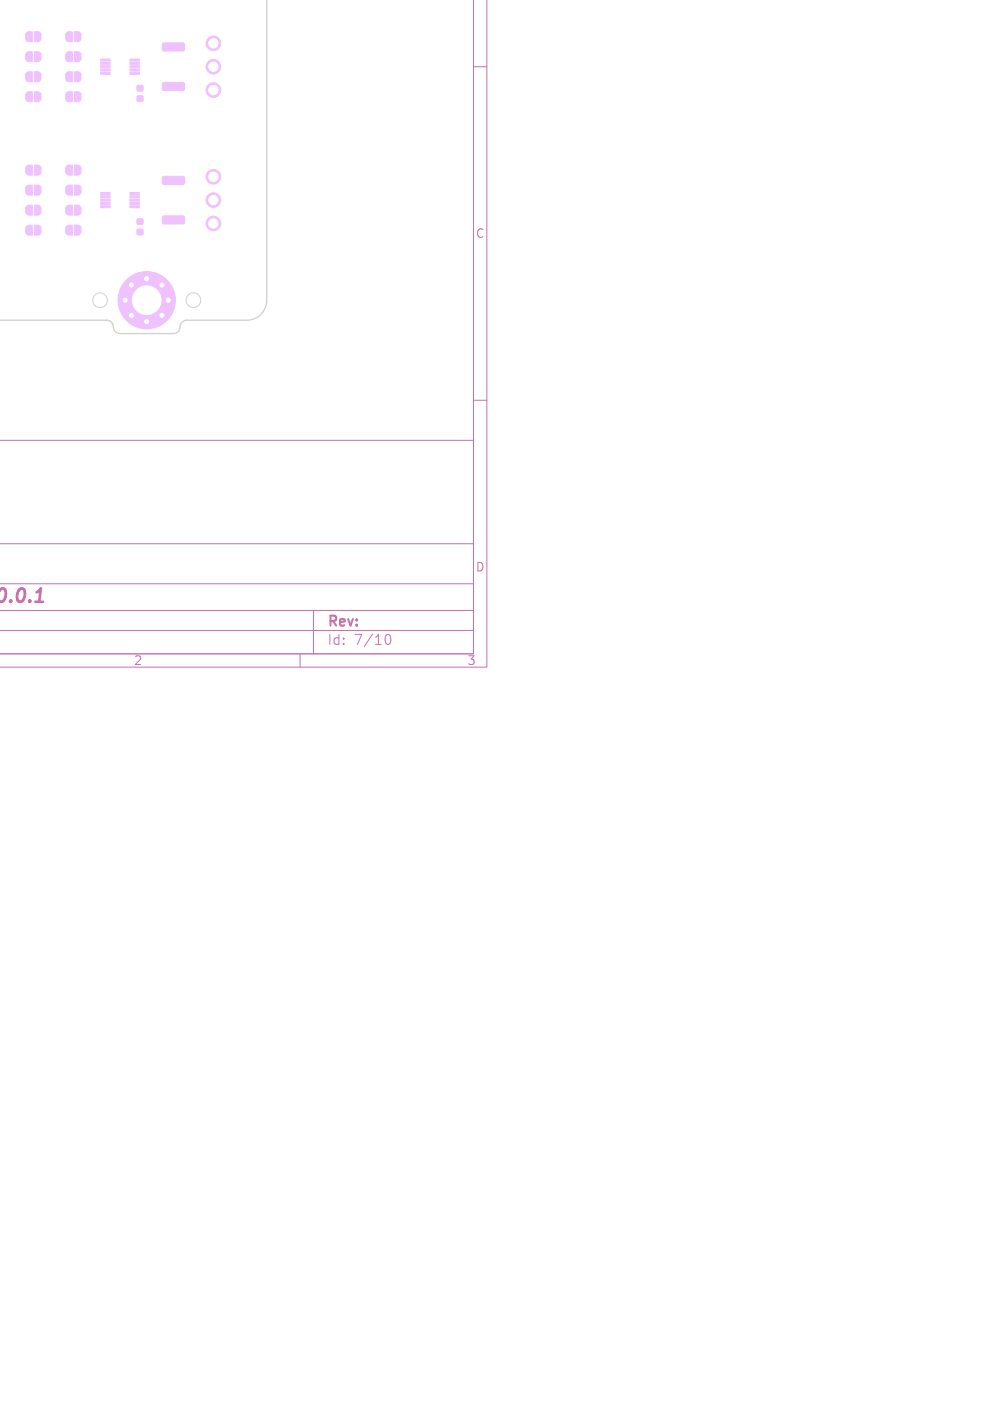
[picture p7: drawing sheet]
<svg xmlns="http://www.w3.org/2000/svg" width="148mm" height="210mm" viewBox="0 0 148 210" stroke-linecap="round" stroke-linejoin="round" font-family="sans-serif">
<defs><g id="words">
<text font-size="2.8" fill="#c872ab" x="-1" y="90.9">v0.0.1</text>
<g font-size="2.1" fill="#c872ab">
<text x="49" y="94.3">Rev:</text>
<text x="49" y="96.9">Id:</text>
<text x="53.1" y="96.9">7/10</text>
</g>
<g font-size="1.8" fill="#c872ab">
<text x="71.3" y="35.9">C</text>
<text x="71.3" y="85.9">D</text>
<text x="20" y="99.9">2</text>
<text x="70" y="99.9">3</text>
</g>
</g></defs>
<path d="M71 0v98h-71h71v-32h-71M73 0v100h-73M71 10h2M71 60h2M0 94.5h71M0 91.5h71M0 87.5h71M0 81.5h71M45 98v2M47 91.5v6.5M57.7 95.7a.55 .55 0 0 1 .4-.6h.1a.94 .94 0 0 1 0 1.5h-.1a.55 .55 0 0 1-.4-.6" fill="none" stroke="#c872ab" stroke-width=".15"/>
<g fill="#efc1ff" stroke="#efc1ff" stroke-width=".15">
<path d="M20.6 32.8h.8v.8h-.8z"/>
<path d="M20.6 34.4h.8v.8h-.8z"/>
<path d="M15.1 28.9h1.3l.1 .2-1.4 .1z"/>
<path d="M15.1 29.4h1.3l.1 .2-1.4 .1z"/>
<path d="M15.1 29.9h1.3l.1 .2-1.4 .1z"/>
<path d="M15.1 30.4h1.3l.1 .2-1.4 .1z"/>
<path d="M15.1 30.9h1.3l.1 .2-1.4 .1z"/>
<path d="M19.5 30.9h1.3l.1 .2-1.3 .1z"/>
<path d="M19.5 30.4h1.3l.1 .2-1.3 .1z"/>
<path d="M19.5 29.9h1.3l.1 .2-1.3 .1z"/>
<path d="M19.5 29.4h1.3l.1 .2-1.3 .1z"/>
<path d="M19.5 28.9h1.3l.1 .2-1.3 .1z"/>
<path d="M20.6 12.8h.8v.8h-.8z"/>
<path d="M20.6 14.4h.8v.8h-.8z"/>
<path d="M10 4.9l.3-.1h.5v1.5l-.5-.1-.3-.1-.2-.3z"/>
<path d="M11.1 4.8h.7l.3 .3v.7l-.3 .4-.7 .1z"/>
<path d="M10 10.9l.3-.1h.5v1.5l-.5-.1-.3-.1-.2-.3z"/>
<path d="M11.1 10.8h.7l.3 .3v.7l-.3 .4-.7 .1z"/>
<path d="M10 30.9l.3-.1h.5v1.5l-.5-.1-.3-.1-.2-.3z"/>
<path d="M11.1 30.8h.7l.3 .3v.7l-.3 .4-.7 .1z"/>
<path d="M5.1 4.8h.7l.3 .3v.7l-.3 .4-.7 .1z"/>
<path d="M4 4.9l.3-.1h.6v1.5l-.6-.1-.3-.1-.2-.3z"/>
<path d="M10 13.9l.3-.1h.5v1.5l-.5-.1-.3-.1-.2-.3z"/>
<path d="M11.1 13.8h.7l.3 .3v.7l-.3 .4-.7 .1z"/>
<path d="M5.1 13.8h.7l.3 .3v.7l-.3 .4-.7 .1z"/>
<path d="M4 13.9l.3-.1h.6v1.5l-.6-.1-.3-.1-.2-.3z"/>
<path d="M5.1 24.8h.7l.3 .3v.7l-.3 .4-.7 .1z"/>
<path d="M4 24.9l.3-.1h.6v1.5l-.6-.1-.3-.1-.2-.3z"/>
<path d="M24.4 26.5l3.1-.1 .2 .3v.8l-.3 .2-2.9-.1-.2-.2z"/>
<path d="M24.4 32.4h3.1l.2 .2v.8l-.3 .2h-2.9l-.2-.3z"/>
<path d="M10 27.9l.3-.1h.5v1.5l-.5-.1-.3-.1-.2-.3z"/>
<path d="M11.1 27.8h.7l.3 .3v.7l-.3 .4-.7 .1z"/>
<path d="M15.1 8.9h1.3l.1 .2-1.4 .1z"/>
<path d="M15.1 9.4h1.3l.1 .2-1.4 .1z"/>
<path d="M15.1 9.9h1.3l.1 .2-1.4 .1z"/>
<path d="M15.1 10.4h1.3l.1 .2-1.4 .1z"/>
<path d="M15.1 10.9h1.3l.1 .2-1.4 .1z"/>
<path d="M19.5 10.9h1.3l.1 .2-1.3 .1z"/>
<path d="M19.5 10.4h1.3l.1 .2-1.3 .1z"/>
<path d="M19.5 9.9h1.3l.1 .2-1.3 .1z"/>
<path d="M19.5 9.4h1.3l.1 .2-1.3 .1z"/>
<path d="M19.5 8.9h1.3l.1 .2-1.3 .1z"/>
<path d="M5.1 7.8h.7l.3 .3v.7l-.3 .4-.7 .1z"/>
<path d="M4 7.9l.3-.1h.6v1.5l-.6-.1-.3-.1-.2-.3z"/>
<path d="M5.1 27.8h.7l.3 .3v.7l-.3 .4-.7 .1z"/>
<path d="M4 27.9l.3-.1h.6v1.5l-.6-.1-.3-.1-.2-.3z"/>
<path d="M24.4 6.5l3.1-.1 .2 .3v.8l-.3 .2-2.9-.1-.2-.2z"/>
<path d="M24.4 12.4h3.1l.2 .2v.8l-.3 .2h-2.9l-.2-.3z"/>
<path d="M5.1 33.8h.7l.3 .3v.7l-.3 .4-.7 .1z"/>
<path d="M4 33.9l.3-.1h.6v1.5l-.6-.1-.3-.1-.2-.3z"/>
<path d="M10 24.9l.3-.1h.5v1.5l-.5-.1-.3-.1-.2-.3z"/>
<path d="M11.1 24.8h.7l.3 .3v.7l-.3 .4-.7 .1z"/>
<path d="M5.1 10.8h.7l.3 .3v.7l-.3 .4-.7 .1z"/>
<path d="M4 10.9l.3-.1h.6v1.5l-.6-.1-.3-.1-.2-.3z"/>
<path d="M10 7.9l.3-.1h.5v1.5l-.5-.1-.3-.1-.2-.3z"/>
<path d="M11.1 7.8h.7l.3 .3v.7l-.3 .4-.7 .1z"/>
<path d="M5.1 30.8h.7l.3 .3v.7l-.3 .4-.7 .1z"/>
<path d="M4 30.9l.3-.1h.6v1.5l-.6-.1-.3-.1-.2-.3z"/>
<path d="M10 33.9l.3-.1h.5v1.5l-.5-.1-.3-.1-.2-.3z"/>
<path d="M11.1 33.8h.7l.3 .3v.7l-.3 .4-.7 .1z"/>
<circle cx="32" cy="33.5" r="1.1"/>
<circle cx="32" cy="30" r="1.1"/>
<circle cx="32" cy="26.5" r="1.1"/>
<circle cx="18.8" cy="45" r=".45"/>
<circle cx="19.7" cy="42.7" r=".45"/>
<circle cx="19.7" cy="47.3" r=".45"/>
<circle cx="22" cy="41.8" r=".45"/>
<circle cx="22" cy="45" r="4.3"/>
<circle cx="22" cy="48.2" r=".45"/>
<circle cx="24.3" cy="42.7" r=".45"/>
<circle cx="24.3" cy="47.3" r=".45"/>
<circle cx="25.2" cy="45" r=".45"/>
<circle cx="32" cy="13.5" r="1.1"/>
<circle cx="32" cy="10" r="1.1"/>
<circle cx="32" cy="6.5" r="1.1"/>
</g>
<path d="M40 0v45a3 3 0 0 1-3 3h-9a1.16 1.16 0 0 0-1.1 1.3l-.3 .5-.5 .2h-8.1a1.16 1.16 0 0 1-1.1-1.3l-.3-.5-.6-.2h-16.1" fill="none" stroke="#d0d2cd" stroke-width=".2"/>
<g fill="none" stroke="#d0d2cd" stroke-width=".15">
<circle cx="15" cy="45" r="1.1"/>
<circle cx="29" cy="45" r="1.1"/>
</g>
<g fill="#fff" stroke="#fff" stroke-width=".15">
<circle cx="32" cy="33.5" r=".7"/>
<circle cx="32" cy="30" r=".7"/>
<circle cx="32" cy="26.5" r=".7"/>
<circle cx="18.8" cy="45" r=".3"/>
<circle cx="19.7" cy="42.7" r=".3"/>
<circle cx="19.7" cy="47.3" r=".3"/>
<circle cx="22" cy="41.8" r=".3"/>
<circle cx="22" cy="45" r="2.15"/>
<circle cx="22" cy="48.2" r=".3"/>
<circle cx="24.3" cy="42.7" r=".3"/>
<circle cx="24.3" cy="47.3" r=".3"/>
<circle cx="25.2" cy="45" r=".3"/>
<circle cx="32" cy="13.5" r=".7"/>
<circle cx="32" cy="10" r=".7"/>
<circle cx="32" cy="6.5" r=".7"/>
</g>
<use href="#words"/>
</svg>
